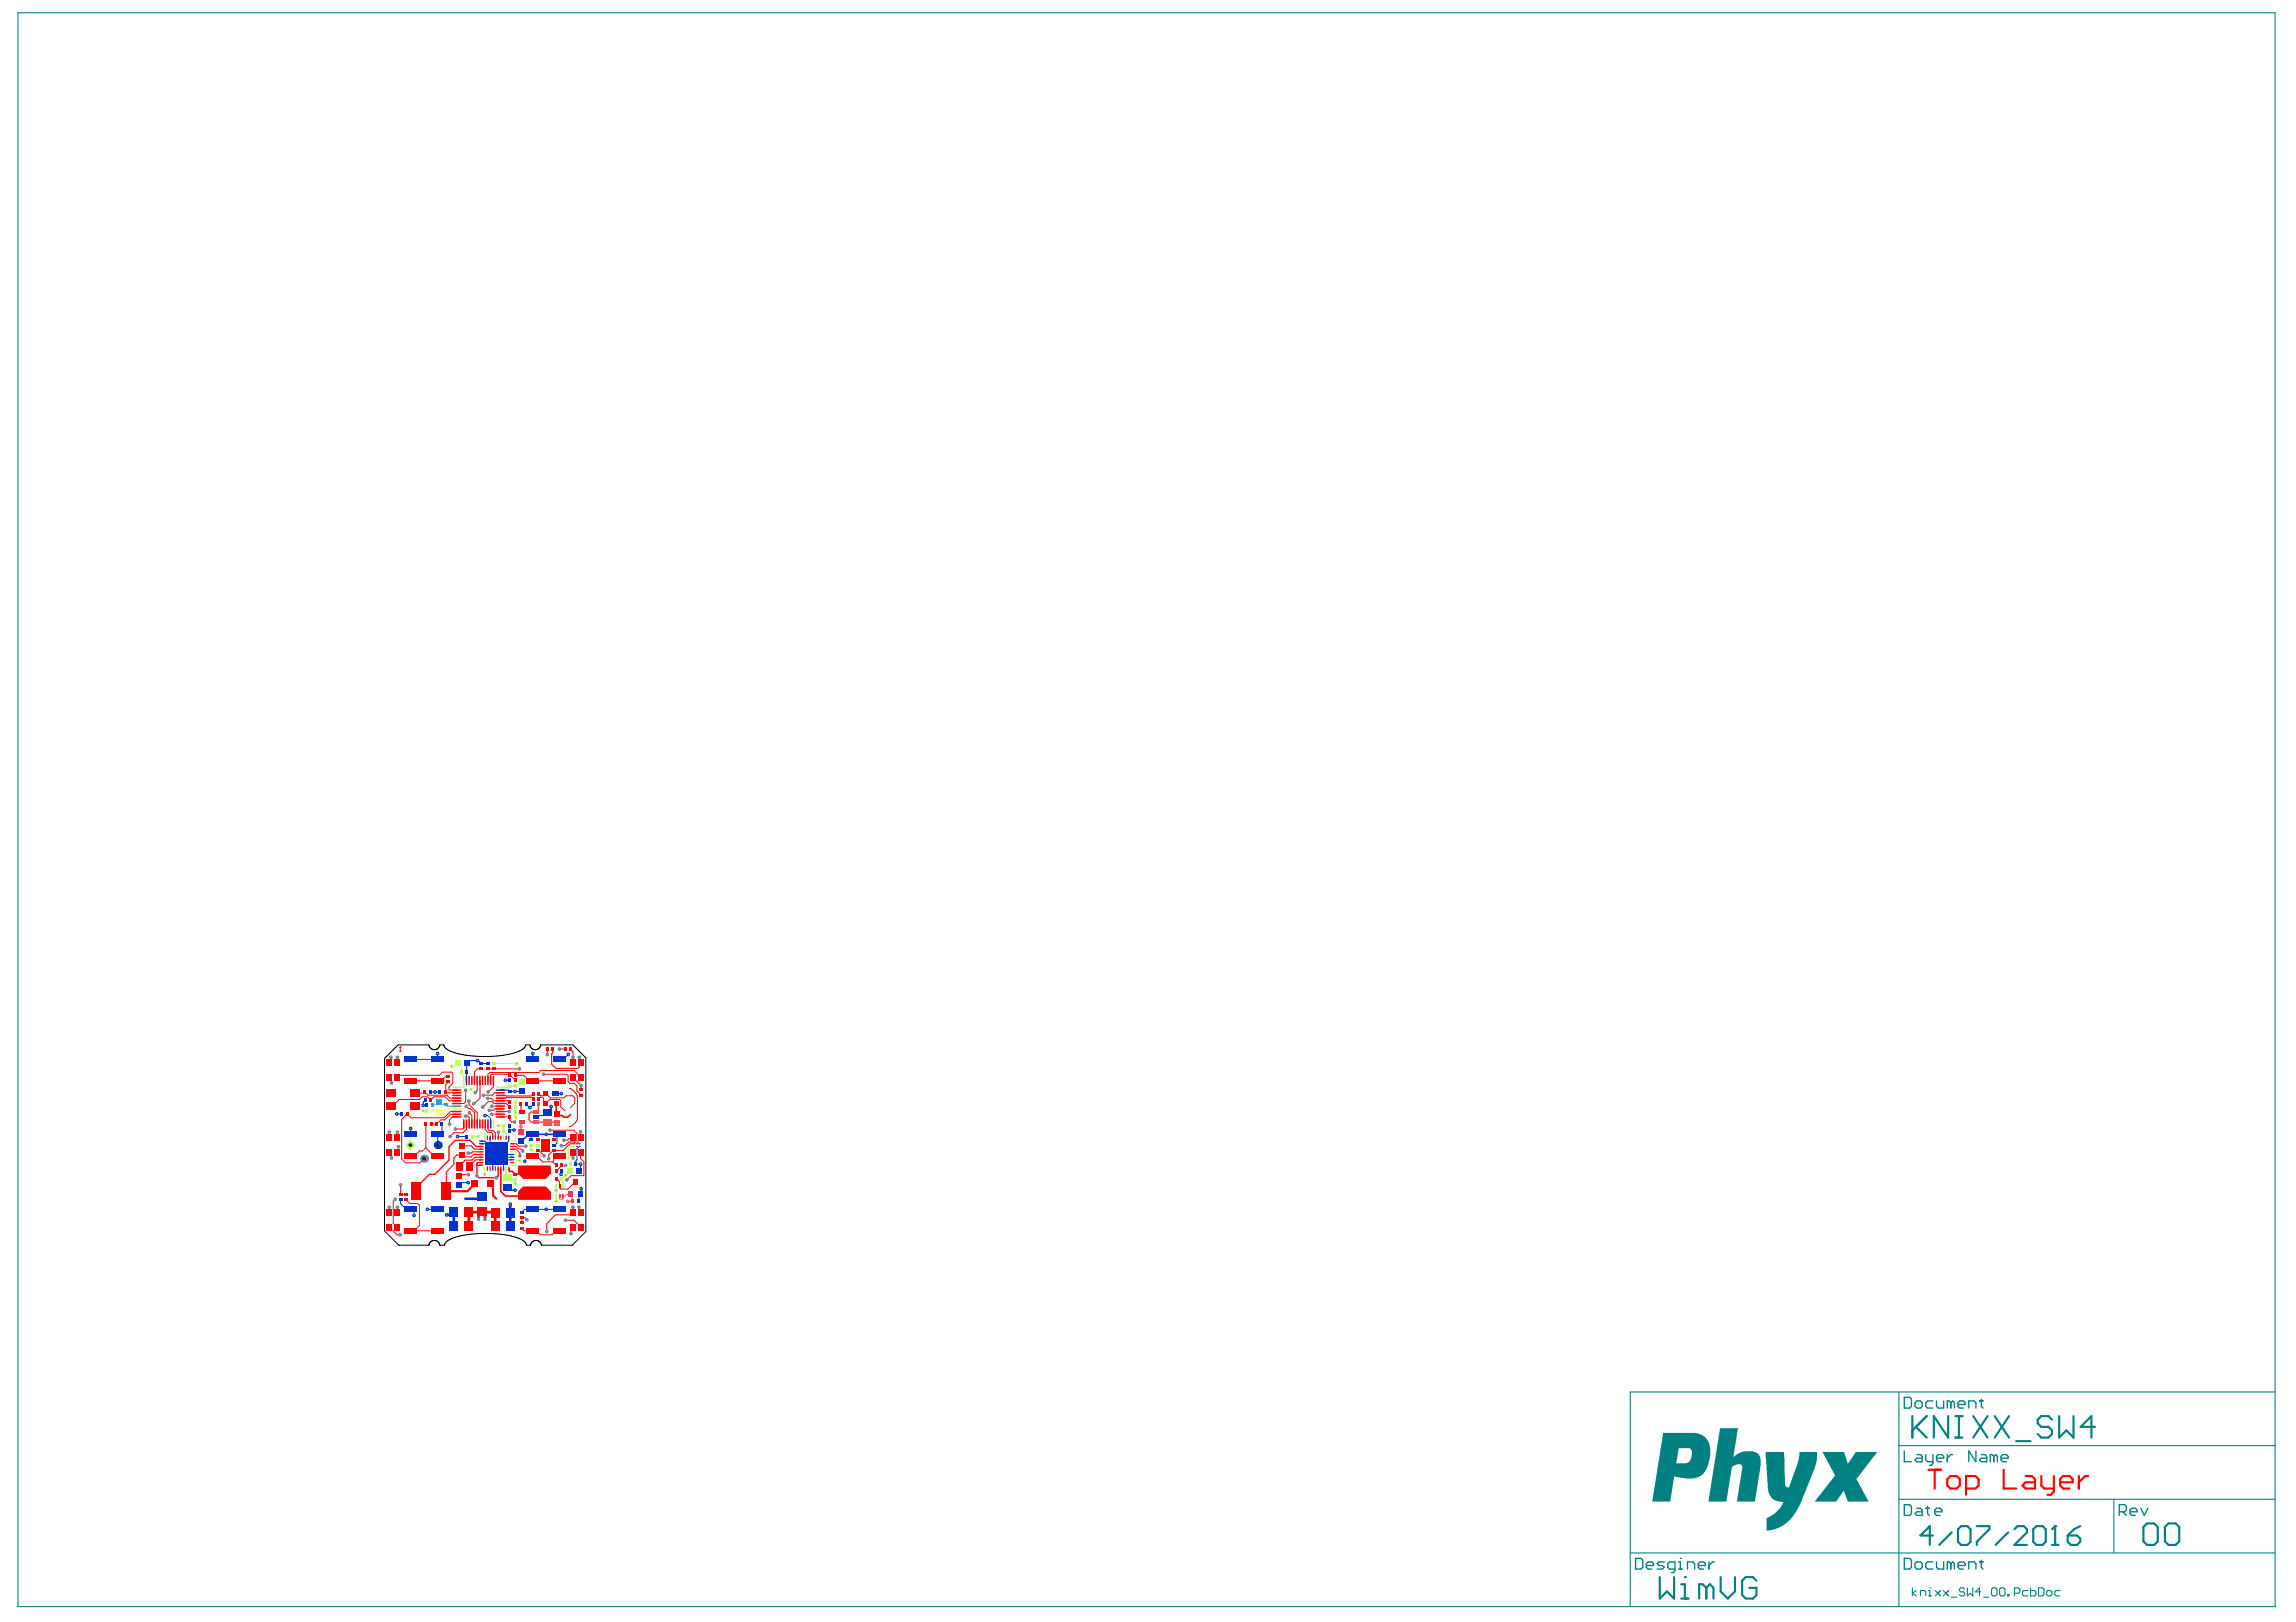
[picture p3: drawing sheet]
<svg xmlns="http://www.w3.org/2000/svg" width="297mm" height="210mm" viewBox="0 0 297 210" stroke-linecap="round" stroke-linejoin="round" font-family="sans-serif">
<g fill="#008080">
<path d="M228.4 187.9h2.4l.1 4.2 .1 .2 .3 .2h.2l1.1-3.1 .2-1v-.5h2.3v1.1l-.4 1.2-1.9 4.6-.7 1.3-1.1 1.1-.9 .6-.8 .2-.8 .1v-1.2a.45 .45 0 0 1 .4-.6l.8-.5 .5-.5 .5-.9-.6-.1-.6-.2-.4-.3-.3-.5-.1-.7z"/>
<path d="M235.8 187.9h2.8l.4 1.5 .2-.1 .9-1.4h2.8l-2.6 3.3a.38 .38 0 0 0 .1 .5l1.3 2.6h-2.6l-.5-1.3h-.1l-.9 1.3h-2.8l2.2-2.8 .1-.3a.34 .34 0 0 0 .1-.5z"/>
<path d="M222.5 184.8h2.4l-.7 3.7 .8-.5 .7-.2 1.3 .1 .4 .2 .3 .4 .1 .3v.9l-.8 4.6h-2.3l.7-4.1a.58 .58 0 0 0-.1-.7h-.7l-.3 .2a.59 .59 0 0 0-.3 .7l-.7 3.9h-2.3z"/>
<path d="M215.1 185.4h4.2l.9 .3 .6 .5 .4 .7 .1 .5-.1 1.3-.2 .9-.3 .7-.3 .4-.5 .4-.9 .2h-.9l-1.5-.2-.5 3.2h-2.4zM217.2 187.4l-.3 2h1.2l.3-.1 .4-.5 .1-.8a.56 .56 0 0 0-.3-.6z"/>
</g>
<g fill="none" stroke="#008080" stroke-width=".14">
<path d="M2.3 1.7h292v206.2h-292zM245.7 180.1v27.8M245.7 194h48.6M245.7 187.1h48.6M273.5 194v7M294.3 180.1h-83.4v27.8M210.9 201h83.4M247.4 205.5v1M247.9 205.8l-.5 .4 .5 .3M248.4 206.5v-.7h.6l.1 .2v.5M249.5 205.8h.2v.7M249.5 206.5h.3"/>
<path d="M249.7 205.5h.1M250.4 205.8l.7 .7M251.1 205.8l-.7 .7M251.4 205.8l.7 .7M252.1 205.8l-.7 .7M252.4 206.7h.7M254.2 205.7l-.2-.2h-.3l-.2 .2v.1l.2 .2h.3l.2 .2v.2l-.2 .1h-.3l-.2-.1M254.5 205.5v1l.4-.3 .3 .3v-1M256.3 206h-.7l.5-.5v1M256.6 206.7h.7M257.7 205.7l.1-.2h.4l.2 .2v.7l-.2 .1h-.4l-.1-.1zM258.7 205.7l.2-.2h.3l.2 .2v.7l-.2 .1h-.3l-.2-.1z"/>
<path d="M259.7 206.4h.2v.1h-.2zM260.6 206.2h.5l.2-.2v-.3l-.2-.2h-.5v1M262.3 205.8h-.5l-.1 .2v.4l.1 .1h.5M262.7 205.5v1h.5l.2-.1v-.4l-.2-.2h-.5M263.7 205.5h.6l.1 .2v.7l-.1 .1h-.6zM264.8 206l.2-.2h.3l.2 .2v.4l-.2 .1h-.3l-.2-.1zM266.5 205.8h-.5l-.2 .2v.4l.2 .1h.5"/>
</g>
<g fill="none" stroke="#008080" stroke-width=".17">
<path d="M246.4 194.7h.7l.2 .3v.9l-.2 .2h-.7zM246.4 180.8h.7l.2 .3v.9l-.2 .2h-.7zM246.4 187.8v1.4h.9M247.8 181.5l.2-.2h.4l.3 .2v.5l-.3 .2h-.4l-.2-.2zM248 195.2h.4l.3 .2v.7h-.7l-.2-.2 .2-.3h.7M248 188.2h.4l.3 .3v.7h-.7l-.2-.3 .2-.2h.7M249.1 195.2h.5M249.1 188.2v.7l.3 .3h.7M249.4 195v.9l.2 .2M250.1 181.3h-.7l-.3 .2v.5l.3 .2h.7M250.1 188.2v1.2l-.3 .2h-.2M250.3 195.6h.9v-.2l-.2-.2h-.5l-.2 .2v.5l.2 .2h.5"/>
<path d="M250.5 188.7h1v-.2l-.3-.3h-.4l-.3 .3v.4l.3 .3h.4M250.5 181.3v.7l.3 .2h.7v-.9M251.9 188.2v1M252.4 181.5l-.2-.2h-.3v.9M252.4 181.5l.2-.2 .2 .2v.7M252.4 181.5v.7M252.6 188.2h-.2l-.5 .5M253.3 181.8h.9v-.3l-.2-.2h-.5l-.2 .2v.5l.2 .2h.5M254.7 182.2v-.9h.7l.2 .2v.7M255.6 187.8v1.4l-.9-1.4v1.4M256.1 181.3h.5M256.3 188.2h.5l.2 .3v.7h-.7l-.2-.3 .2-.2h.7"/>
<path d="M256.3 181.1v.9l.3 .2M257.9 188.5l-.2-.3h-.2v1M257.9 188.5v.7M257.9 188.5l.3-.3 .2 .3v.7M258.9 188.7h.9v-.2l-.2-.3h-.5l-.2 .3v.4l.2 .3h.5M274.2 195.6h.7l.2-.2v-.4l-.2-.3h-.7v1.4M274.6 195.6l.5 .5M275.6 195.6h.9v-.2l-.2-.2h-.5l-.2 .2v.5l.2 .2h.5M277 195.2l.4 .9 .5-.9M211.6 201.7h.7l.2 .2v.9l-.2 .3h-.7zM213 202.6h.9v-.2l-.2-.3h-.5l-.2 .3v.4l.2 .3h.5M215.3 202.1h-.7l-.2 .3 .2 .2h.5l.2 .2-.2 .3h-.7"/>
<path d="M216.7 203.1h-.7l-.2-.3v-.4l.2-.3h.7v1.2l-.2 .2h-.3M217.2 203.1h.4M217.2 202.1h.2v1M217.4 201.7h.1M218.3 203.1v-1h.7l.2 .3v.7M219.7 202.6h.9v-.2l-.2-.3h-.5l-.2 .3v.4l.2 .3h.5M221.1 202.1v1M221.8 202.1h-.2l-.5 .5M246.4 201.7h.7l.2 .2v.9l-.2 .3h-.7zM247.8 202.4l.2-.3h.4l.3 .3v.4l-.3 .3h-.4l-.2-.3zM250.1 202.1h-.7l-.3 .3v.4l.3 .3h.7M250.5 202.1v.7l.3 .3h.7v-1"/>
<path d="M252.4 202.4l-.2-.3h-.3v1M252.4 202.4v.7M252.4 202.4l.2-.3 .2 .3v.7M253.3 202.6h.9v-.2l-.2-.3h-.5l-.2 .3v.4l.2 .3h.5M254.7 203.1v-1h.7l.2 .3v.7M256.1 202.1h.5M256.3 201.9v.9l.3 .3"/>
</g>
<g fill="none" stroke="#008080" stroke-width=".28">
<path d="M247.4 183.3v2.7M247.9 184.6l1.4 1.4M249.3 183.3l-1.9 1.8M250.1 198.7h-1.7l1.3-1.2v2.4M252 183.3v2.7l-1.8-2.7v2.7M252.5 198.3l-1.6 1.6M253 183.3h.9M253 186h.9M253.3 197.9l.4-.4h.8l.4 .4v1.6l-.4 .4h-.8l-.4-.4zM253.4 183.3v2.7M255.3 183.3l1.8 2.7M255.7 197.5h1.7v.4l-1.7 1.6v.4"/>
<path d="M257.1 183.3l-1.8 2.7M258.1 183.3l1.8 2.7M259.8 198.3l-1.6 1.6M259.9 183.3l-1.8 2.7M260.6 197.9l.4-.4h.8l.4 .4v.4l-1.6 1.6h1.6M260.8 186.5h1.9M263 197.9l.4-.4h.9l.4 .4v1.6l-.4 .4h-.9l-.4-.4zM265.5 183.7l-.5-.4h-.9l-.5 .4v.5l.5 .4h.9l.5 .5v.5l-.5 .4h-.9l-.5-.4M265.5 199.9h.8M265.9 197.5h.1M265.9 197.5v2.4M265.9 197.5l-.4 .4"/>
<path d="M266.4 183.3v2.7l.9-.9 1 .9v-2.7M267.5 198.7h1.2l.4 .4v.4l-.4 .4h-.8l-.4-.4zM269.1 197.5l-.8 .4-.8 .8M271 184.6h-1.8l1.4-1.3v2.7M277.3 197.6l.5-.4h.9l.5 .4v1.9l-.5 .4h-.9l-.5-.4zM280.1 197.6l.4-.4h1l.4 .4v1.9l-.4 .4h-1l-.4-.4zM214.7 204.1v2.8l1-1 .9 1v-2.8M217.5 206.9h.9M217.5 205h.5v1.9M218 204.1h.1M220.8 205.5l-.5-.5h-.5v1.9M220.8 205.5v1.4"/>
<path d="M220.8 205.5l.4-.5 .5 .5v1.4M222.6 204.1v1.8l.9 1 1-1v-1.8M227.2 204.6l-.4-.5h-1l-.4 .5v1.8l.4 .5h1l.4-.5v-.9h-.9"/>
</g>
<g fill="#f00">
<path d="M67.1 154.2l.6-.7h2.9l.6 .7v1.1h-4.1z"/>
<path d="M67.1 150.8h4.1v1.1l-.6 .7h-2.9l-.6-.7z"/>
</g>
<g fill="none" stroke="#f00" stroke-width=".13">
<path d="M50.6 136.8v.7M50.7 139.4v.7M51.4 139.4l.3-.2h5.1l.5-.5h1.1l.2 .2v1.3l-.5 .5v.3l.1 .1h.9M51.4 136.8v.7M51.7 136h.2M51.8 135.5h.1M51.8 135.5v.5M51.8 135.5l-.1 .1M58 139.3h-.3l-.6 .6h-4M58 140l-.3 .3-.1 1 .1 .1h1.4M61.7 139.8v1.3l-.2 .3M62.1 139.8v2.3l-.8 .7"/>
<path d="M62.3 138.3h-.5l-.4 .4v1.1M63.1 138.3h4.1M63.8 139.8v.9l-.6 .6M65.9 139.2h.1M66.6 139.2h1.2l.7 .7h3.9M66.6 139.8l-.8-.8h-2.2l-.1 .1v.7M70.3 139h3l.2 .2v.8l.2 .2h.6l.3 .3v.7l.6 .5M73.8 135.8l.3 .3v1.4M74.1 139.4l1.1 1.1M75 136.8v.7M75.2 139.4l-.9-.9h-4.3l-.3 .3h-6.3l-.3 .3v.7M50.4 146.5v.8"/>
<path d="M50.4 156.2v.8M50.4 158.8l.9 1h.5M50.7 149.1v.7M51.1 155.2l-.2 .3v2.8l.5 .5M51.4 146.5v.8M51.4 156.2v.8M51.6 148.4v.6l-.2 .1M51.8 153.3v1.3h.7M52.5 155.3l.5 .4h1l.3 .3v2.6l-.7 .7M52.7 144.2h.1M52.7 144.2l-.7 .7v5.1l.5 .5h1.8l.6-.5M53.1 159.3h3.5"/>
<path d="M53.7 141.5h1.1l.2-.2 .4 .4h2.4l.4 .4h.9M55.1 148.5l-.4 .5h-.4l-.7 .6h-.5M55.1 148.5l1 1.1h.5M55.1 145.5v3M59.1 142.5h-1l-.5-.6h-1.5l-.4 .5-.4-.5h-.7l-.3 .4h-2.7l-.8 .8h-.2M59.1 144.2h-.8l-.8 .7h-.5l-.5 .6h-.7M59.1 144.5h-.6l-.3 .4v.6M59.1 143.8h-.8l-.8 .8h-4.4l-.4-.4M60 145.4v.6l-.1 .1h-1M60.2 144.4h.3l.2 .2v.8M60.2 141.1v1.5l-.2 .2h-.9M60.3 143.2l.3 .3h.3l.5 .5v1.4"/>
<path d="M60.3 145.4v.7l-.4 .5h-1.2l-.5 .5M60.7 142.5v.4l1 1.1v1.4M60.7 144l.3 .3v1.1M62.5 143.3h.1M62.5 143.3l.7-.7h.5l.2 .2h1.6l.4 .5M62.8 145.4v.8l.3 .3h.5l.2 .2v.5M63.1 142.1h.5l.3 .4h1.9l.1 .1M63.1 145.4v.7l.2 .2h.5l.3 .3v.6M63.3 143.7h.1M63.6 143.2h1.1M63.6 144.2h1.1M64.5 146.5l-.1 .7"/>
<path d="M64.7 143.5h-.7l-.2 .2h-.6h.1M64.7 144.5h1.2v.4l.3 .3h.4M64.7 143.8h1.2M64.7 142.1l4.1-.1 .2 .2M64.7 141.4h-.7l-.3 .3h-1.2M65.9 143.3h.1M66.3 148.7h.4l.6 .5v.4M66.3 148.4h.4l.4 .3h.2l.3 .3M66.3 148h.5l.3 .3h.9M67.4 142.9v.9l.1 .1M67.5 159l.3 .3h1.6l.5 .5h1.5l.5-.5h.5M68.2 157.8l-.3-.2h-.4v.7"/>
<path d="M68.9 149.6h.5l.8 .7h1.3M69 141.5h.1M69 141.5l-.3 .3h-4M69.6 148.9l.8 .7M69.7 142.2l.2-.2h.3l.1 .1v.4l.3 .3 .5-.5h1.3l.1 .1v.8l.6 .6M69.7 141.5l.3 .3h.4l.2-.3 .6 .6h1.8l.2-.3h.9l.3 .3v.7l-.6 .5M71.2 146.3h3l.4 .4v1l.3 .3M71.5 150.3l.5 .5M72 152.5l.4 .4v.8l.1 .2h1l.9-1M72.4 149.6l-.3 .3h-.5v.3l-.1 .1M72.7 150.8h.1M72.7 150.8h.5"/>
<path d="M72.7 150.8l-.7 .7M73.2 157.9h.1M73.2 157.9h1l1 .9M74.1 158.8l-.2-.2v1M74.1 156.2v.8M74.1 149.1h.1M74.1 147.2l-.1 .2h-.4l-.2 .2h-.4M74.1 149.1v.8M74.3 148h-.6l-.8 .9h-1.3l-.6 .6v.5M74.6 148l-.2-.2h-.8l-.5 .5h-.5M74.9 156.2v.8M74.9 148h.1"/>
<path d="M75.2 149.1l-.1 .8 .4 .4v1.8h-1.6l-.6 .6"/>
</g>
<g fill="none" stroke="#03c" stroke-width=".13">
<path d="M53.8 137.1h.1M56.6 136.3v.8h-3.5M68.9 136.3v.8M73.5 136.5l-.6 .6h-.5M51.3 144.2h.7M51.8 155.3v.5l.8 .7h.9M53.1 146v.8M53.5 156.5h.1M53.6 156.5v.8M55 142.4l-.3 .2v.4h.5M55.3 156.5h1.3M55.7 141.3h1.2"/>
<path d="M57.2 145.5v1.3h-.6v1.4M59.2 147.1h1.2M60.6 153h-.9l-.4 .4M62.7 144.4h.4l.4 .4v.6M65.9 145.7v.5h.6M68.1 142.9l.4 .4 .5-.4M68.9 146.8l-.2 .2v.5M72.4 156.5h-4.5l-.4 .4M72.4 146.8l-.3 .3v.8l-.3 .3h-.2M72.7 151.5l-.1 .1v.4M74.9 148.4h.1M74.9 148.4l-.3 .3v1.4l-.1 .1v.4l.6 .1v.7l-.2 .1"/>
<path d="M75.2 154.5l-.3 .3v.6l-.1 .1"/>
</g>
<path d="M59.1 143.5h-1.3l-.1 .2h-.7l-.2 .1-.1-.1h-.8" fill="none" stroke="#ff6" stroke-width=".14"/>
<path d="M57.8 157.2h.6l.3-.3v1.7M62.3 154.9l-.3 .2h-1.8M66 155.8v2.8" fill="none" stroke="#03c" stroke-width=".35"/>
<path d="M57.6 142.9h-.5l-.3-.2-.2 .2h-.5l-.2 .1M57.7 143l.1 .2h1.3" fill="none" stroke="#39f" stroke-width=".14"/>
<path d="M58.4 138h.5l.4-.4 .4 .4v.7l.3 .4v1.5l-.1 .1h-.8M63.9 137.6h2.9M67.5 140l-.3 .3h-.3l-.3 .2h-.7l-.1 .2h-1.1" fill="none" stroke="#cf6" stroke-width=".14"/>
<g fill="none" stroke="#f00" stroke-width=".14">
<path d="M70.8 135.8v.7M71.5 135.8v.4l-.1 .2v1.3l.5 .6h2.9l.2-.2v-.3l.2-.3M72.4 135.8h.7M59.4 152.1l-.1 .1M59.4 152h1.2M59.8 148.3h1.2l.4 .4h.9M62.3 149.8h-.8l-.4 .3h-.9l-.8 .8h-.1M62.3 150.1h-.8l-.8 .8h-.1M62.3 149.4h-1.1l-.3 .3h-.8l-.3-.2h-.7l-.4 .4v.8l-1 1v2.5M62.3 149.1h-1.2l-.2 .1h-.3M73.6 140.8a1.39 1.39 0 0 1 1.1 1.2v2.6a1.47 1.47 0 0 1-1.1 1.2M74.1 157l-.2 .2h-2l-1.2 1.1v1.1"/>
<path d="M75.1 146.5l.1 .8M75.2 140.5v.5"/>
</g>
<path d="M61.7 150.8h.6M62.3 150.4h-.5l-.1 .1v1.6l.3 .3h2.2l.2-.2v-1M62.3 148.4h-.7l-.8-.8h-1.9l-.8 .8v1.7l-1.9 1.9h-.7l-1.7 1.7v.5" fill="none" stroke="#f00" stroke-width=".17"/>
<path d="M60.7 158.6v-1.7h3.3h.1v1.7M62.3 156.8l-.4 .4v.6M62.4 156.9l.3 .3v.6" fill="none" stroke="#f00" stroke-width=".35"/>
<g fill="none" stroke="#03c" stroke-width=".14">
<path d="M60.3 138.7v1.1M60.4 137.6v1.1M60.4 137.6l.4-.4h1.1l.4 .4h.8M62.3 147.7h.1M62.3 147.7h.4l2.4 2.4v1.1M62.3 148h.8M63.4 147.2v1.2M64.1 149.4l.8 .7h1.4M64.4 149.4h1.9M64.7 141.1h1.1l.1 .1h1.5M64.8 149.8h1.5M65.8 147.2v.5l-2 2.1v1.4"/>
<path d="M66.6 141.2h.1M67.5 141v.2M70.8 144l-.4 .4h-.6l-.2 .2h-.2M71.8 141.5h.8"/>
</g>
<path d="M54.7 143.7h.5M61.1 147.1h.7l.5-.4h.3l.1 .1v.4M62.7 151.2v.8M63.8 145.4v.3h1.4l-.1 1.5M65.2 146.4l.3 .3h.9l.3 .4v.5l-.4 .1M66.3 149.1h.4l.1 .1v1.5l-.1 .1h-.4M66.6 142.6v2M66.8 150.2h.5M69.6 148.2h-.9v.6M73.8 150.7v.8M74.3 148.4h-.5l-.3 .3v1.3l.3 .3v.3" fill="none" stroke="#cf6" stroke-width=".13"/>
<g fill="none" stroke="#f00" stroke-width=".28">
<path d="M61.4 153.2l-.9 1h-2.8M63.5 153.2l.3 .3v1.2l.4 .4M249.5 190.2h1.6M250.3 190.2v2.4M251.9 191.4l.4-.4h.8l.4 .4v.8l-.4 .4h-.8l-.4-.4zM254.4 192.6h1.2l.4-.4v-.8l-.4-.4h-1.2v2.4M259.2 190.2v2.4h1.6M262.1 191h.8l.4 .4v1.2h-1.2l-.4-.4 .4-.4h1.2M264.1 191v1.2l.4 .4h1.2M265.7 191v2l-.4 .4h-.4M266.5 191.8h1.6v-.4l-.4-.4h-.8l-.4 .4v.8l.4 .4h.8M269 191v1.6"/>
<path d="M270.2 191h-.4l-.8 .8"/>
</g>
<path d="M65.5 151.2v1l.4 .4h.7v.6M71.9 153.4v.6" fill="none" stroke="#6f6" stroke-width=".21"/>
<path d="M64.8 151.2v3l.6 .6h3.6l.1-.1M65.8 151.2v.3l.1 .1h.4l.3 .3h2l.5-.5M72 142.8v1.2l.3 .4h.5l.2 .2h.5l.3-.4" fill="none" stroke="#f00" stroke-width=".21"/>
<path d="M69.7 142.9l-.1 .9-.1 .1h-.8l-.3 .3v.7l.4 .3h3.2l.1 .1" fill="none" stroke="#ff5050" stroke-width=".21"/>
<path d="M65.4 139.8h.5M65.7 153.7l.3 .3h.6M71.3 143.2v.3l-.5 .5M72.4 146.8h-4l-.9 .9h-.1M75.1 154.5v.1M75.2 153.8v.7" fill="none" stroke="#03c" stroke-width=".21"/>
<path d="M71.9 154.8v.7M73.2 152.1l-.5 .4 .1 .3v.6M73.2 152.1h.1M73.8 151.5l-.6 .6" fill="none" stroke="#cf6" stroke-width=".21"/>
<path d="M72.4 154.8v.3l.4 .1v-.1v-.3h.4l.1-.2h.5l.2 .2v.6l.1 .1M74.1 155.5h.1" fill="none" stroke="#f39" stroke-width=".14"/>
<path d="M67.5 145.2l-.1 .1v1.2M73.5 155.5h.6" fill="none" stroke="#f39" stroke-width=".21"/>
<path d="M57.6 142.9l.1 .1" fill="none" stroke="#39f" stroke-width=".13"/>
<circle cx="71.3" cy="143.2" r=".24" fill="#03c"/>
<circle cx="71.3" cy="143.2" r=".1" fill="#a6968d"/>
<circle cx="63.4" cy="148.5" r=".24" fill="#03c"/>
<circle cx="63.4" cy="148.5" r=".1" fill="#a6968d"/>
<circle cx="70.7" cy="159.4" r=".24" fill="#808080"/>
<circle cx="70.7" cy="159.4" r=".1" fill="#a6968d"/>
<circle cx="73.2" cy="157.9" r=".24" fill="#808080"/>
<circle cx="73.2" cy="157.9" r=".1" fill="#a6968d"/>
<circle cx="73.9" cy="159.6" r=".24" fill="#808080"/>
<circle cx="73.9" cy="159.6" r=".1" fill="#a6968d"/>
<circle cx="71.2" cy="146.3" r=".24" fill="#808080"/>
<circle cx="71.2" cy="146.3" r=".1" fill="#a6968d"/>
<circle cx="73" cy="147.6" r=".24" fill="#808080"/>
<circle cx="73" cy="147.6" r=".1" fill="#a6968d"/>
<circle cx="70.3" cy="139" r=".24" fill="#808080"/>
<circle cx="70.3" cy="139" r=".1" fill="#a6968d"/>
<circle cx="62.7" cy="144.4" r=".24" fill="#03c"/>
<circle cx="62.7" cy="144.4" r=".1" fill="#a6968d"/>
<circle cx="63.6" cy="144.2" r=".24" fill="#808080"/>
<circle cx="63.6" cy="144.2" r=".1" fill="#a6968d"/>
<circle cx="62.5" cy="143.3" r=".24" fill="#808080"/>
<circle cx="62.5" cy="143.3" r=".1" fill="#a6968d"/>
<circle cx="58.4" cy="138" r=".24" fill="#cf6"/>
<circle cx="58.4" cy="138" r=".1" fill="#a6968d"/>
<circle cx="65.4" cy="139.8" r=".24" fill="#03c"/>
<circle cx="65.4" cy="139.8" r=".1" fill="#a6968d"/>
<circle cx="63.1" cy="142.1" r=".24" fill="#808080"/>
<circle cx="63.1" cy="142.1" r=".1" fill="#a6968d"/>
<circle cx="63.3" cy="143.7" r=".24" fill="#808080"/>
<circle cx="63.3" cy="143.7" r=".1" fill="#a6968d"/>
<circle cx="60.3" cy="143.2" r=".24" fill="#808080"/>
<circle cx="60.3" cy="143.2" r=".1" fill="#a6968d"/>
<circle cx="60.7" cy="142.5" r=".24" fill="#808080"/>
<circle cx="60.7" cy="142.5" r=".1" fill="#a6968d"/>
<circle cx="61.5" cy="141.4" r=".24" fill="#808080"/>
<circle cx="61.5" cy="141.4" r=".1" fill="#a6968d"/>
<circle cx="60.9" cy="141" r=".24" fill="#cf6"/>
<circle cx="60.9" cy="141" r=".1" fill="#a6968d"/>
<circle cx="60.2" cy="141.1" r=".24" fill="#808080"/>
<circle cx="60.2" cy="141.1" r=".1" fill="#a6968d"/>
<circle cx="66.6" cy="154" r=".24" fill="#03c"/>
<circle cx="66.6" cy="154" r=".1" fill="#a6968d"/>
<circle cx="66.6" cy="153.2" r=".24" fill="#6f6"/>
<circle cx="66.6" cy="153.2" r=".1" fill="#a6968d"/>
<circle cx="71.9" cy="154" r=".24" fill="#6f6"/>
<circle cx="71.9" cy="154" r=".1" fill="#a6968d"/>
<circle cx="66" cy="155.8" r=".24" fill="#03c"/>
<circle cx="66" cy="155.8" r=".1" fill="#a6968d"/>
<circle cx="57.8" cy="157.2" r=".24" fill="#03c"/>
<circle cx="57.8" cy="157.2" r=".1" fill="#a6968d"/>
<circle cx="62.7" cy="157.8" r=".24" fill="#808080"/>
<circle cx="62.7" cy="157.8" r=".1" fill="#a6968d"/>
<circle cx="61.9" cy="157.8" r=".24" fill="#808080"/>
<circle cx="61.9" cy="157.8" r=".1" fill="#a6968d"/>
<circle cx="64.2" cy="152.4" r=".24" fill="#808080"/>
<circle cx="64.2" cy="152.4" r=".1" fill="#a6968d"/>
<circle cx="61.7" cy="152.1" r=".24" fill="#808080"/>
<circle cx="61.7" cy="152.1" r=".1" fill="#a6968d"/>
<circle cx="68.2" cy="157.8" r=".24" fill="#808080"/>
<circle cx="68.2" cy="157.8" r=".1" fill="#a6968d"/>
<circle cx="51.1" cy="155.2" r=".24" fill="#808080"/>
<circle cx="51.1" cy="155.2" r=".1" fill="#a6968d"/>
<circle cx="58.2" cy="145.5" r=".24" fill="#808080"/>
<circle cx="58.2" cy="145.5" r=".1" fill="#a6968d"/>
<circle cx="58.2" cy="147.1" r=".24" fill="#808080"/>
<circle cx="58.2" cy="147.1" r=".1" fill="#a6968d"/>
<circle cx="58.9" cy="146.1" r=".24" fill="#808080"/>
<circle cx="58.9" cy="146.1" r=".1" fill="#a6968d"/>
<circle cx="51.8" cy="153.3" r=".24" fill="#808080"/>
<circle cx="51.8" cy="153.3" r=".1" fill="#a6968d"/>
<circle cx="51.6" cy="148.4" r=".24" fill="#808080"/>
<circle cx="51.6" cy="148.4" r=".1" fill="#a6968d"/>
<circle cx="59.2" cy="147.1" r=".24" fill="#03c"/>
<circle cx="59.2" cy="147.1" r=".1" fill="#a6968d"/>
<circle cx="60.6" cy="153" r=".24" fill="#03c"/>
<circle cx="60.6" cy="153" r=".1" fill="#a6968d"/>
<circle cx="73.3" cy="152.7" r=".24" fill="#808080"/>
<circle cx="73.3" cy="152.7" r=".1" fill="#a6968d"/>
<circle cx="60.6" cy="152" r=".24" fill="#808080"/>
<circle cx="60.6" cy="152" r=".1" fill="#a6968d"/>
<circle cx="60.6" cy="149.2" r=".24" fill="#808080"/>
<circle cx="60.6" cy="149.2" r=".1" fill="#a6968d"/>
<circle cx="60.2" cy="144.4" r=".24" fill="#808080"/>
<circle cx="60.2" cy="144.4" r=".1" fill="#a6968d"/>
<circle cx="60.7" cy="144" r=".24" fill="#808080"/>
<circle cx="60.7" cy="144" r=".1" fill="#a6968d"/>
<circle cx="61.3" cy="142.8" r=".24" fill="#808080"/>
<circle cx="61.3" cy="142.8" r=".1" fill="#a6968d"/>
<circle cx="67.9" cy="150.3" r=".24" fill="#03c"/>
<circle cx="67.9" cy="150.3" r=".1" fill="#a6968d"/>
<circle cx="61.8" cy="147.1" r=".24" fill="#cf6"/>
<circle cx="61.8" cy="147.1" r=".1" fill="#a6968d"/>
<circle cx="66.5" cy="146.2" r=".24" fill="#03c"/>
<circle cx="66.5" cy="146.2" r=".1" fill="#a6968d"/>
<circle cx="64.5" cy="145.7" r=".24" fill="#cf6"/>
<circle cx="64.5" cy="145.7" r=".1" fill="#a6968d"/>
<circle cx="66.6" cy="145.2" r=".24" fill="#808080"/>
<circle cx="66.6" cy="145.2" r=".1" fill="#a6968d"/>
<circle cx="67.4" cy="145.8" r=".24" fill="#f39"/>
<circle cx="67.4" cy="145.8" r=".1" fill="#a6968d"/>
<circle cx="71.9" cy="155.5" r=".24" fill="#cf6"/>
<circle cx="71.9" cy="155.5" r=".1" fill="#a6968d"/>
<circle cx="70.7" cy="156.5" r=".24" fill="#03c"/>
<circle cx="70.7" cy="156.5" r=".1" fill="#a6968d"/>
<circle cx="55.3" cy="156.5" r=".24" fill="#03c"/>
<circle cx="55.3" cy="156.5" r=".1" fill="#a6968d"/>
<circle cx="53.6" cy="157.3" r=".24" fill="#03c"/>
<circle cx="53.6" cy="157.3" r=".1" fill="#a6968d"/>
<circle cx="62.7" cy="152" r=".24" fill="#cf6"/>
<circle cx="62.7" cy="152" r=".1" fill="#a6968d"/>
<circle cx="67.6" cy="149" r=".24" fill="#808080"/>
<circle cx="67.6" cy="149" r=".1" fill="#a6968d"/>
<circle cx="67.3" cy="149.6" r=".24" fill="#808080"/>
<circle cx="67.3" cy="149.6" r=".1" fill="#a6968d"/>
<circle cx="67.3" cy="150.2" r=".24" fill="#cf6"/>
<circle cx="67.3" cy="150.2" r=".1" fill="#a6968d"/>
<circle cx="68" cy="148.3" r=".24" fill="#808080"/>
<circle cx="68" cy="148.3" r=".1" fill="#a6968d"/>
<circle cx="65.1" cy="148.5" r=".24" fill="#03c"/>
<circle cx="65.1" cy="148.5" r=".1" fill="#a6968d"/>
<circle cx="63.2" cy="141.3" r=".24" fill="#808080"/>
<circle cx="63.2" cy="141.3" r=".1" fill="#a6968d"/>
<circle cx="62.5" cy="141.7" r=".24" fill="#808080"/>
<circle cx="62.5" cy="141.7" r=".1" fill="#a6968d"/>
<circle cx="67.2" cy="138.3" r=".24" fill="#808080"/>
<circle cx="67.2" cy="138.3" r=".1" fill="#a6968d"/>
<circle cx="66.8" cy="137.6" r=".24" fill="#cf6"/>
<circle cx="66.8" cy="137.6" r=".1" fill="#a6968d"/>
<circle cx="68.5" cy="143.3" r=".24" fill="#03c"/>
<circle cx="68.5" cy="143.3" r=".1" fill="#a6968d"/>
<circle cx="72.6" cy="141.5" r=".24" fill="#03c"/>
<circle cx="72.6" cy="141.5" r=".1" fill="#a6968d"/>
<circle cx="72.6" cy="148.3" r=".24" fill="#808080"/>
<circle cx="72.6" cy="148.3" r=".1" fill="#a6968d"/>
<circle cx="70.4" cy="149.6" r=".24" fill="#808080"/>
<circle cx="70.4" cy="149.6" r=".1" fill="#a6968d"/>
<circle cx="66.6" cy="143.9" r=".24" fill="#cf6"/>
<circle cx="66.6" cy="143.9" r=".1" fill="#a6968d"/>
<circle cx="66.6" cy="140.5" r=".24" fill="#cf6"/>
<circle cx="66.6" cy="140.5" r=".1" fill="#a6968d"/>
<circle cx="66.6" cy="141.2" r=".24" fill="#03c"/>
<circle cx="66.6" cy="141.2" r=".1" fill="#a6968d"/>
<circle cx="61.8" cy="137.3" r=".24" fill="#03c"/>
<circle cx="61.8" cy="137.3" r=".1" fill="#a6968d"/>
<circle cx="70.8" cy="136.5" r=".24" fill="#808080"/>
<circle cx="70.8" cy="136.5" r=".1" fill="#a6968d"/>
<circle cx="73.5" cy="136.5" r=".24" fill="#03c"/>
<circle cx="73.5" cy="136.5" r=".1" fill="#a6968d"/>
<circle cx="72.4" cy="135.8" r=".24" fill="#808080"/>
<circle cx="72.4" cy="135.8" r=".1" fill="#a6968d"/>
<circle cx="75.2" cy="140.5" r=".24" fill="#808080"/>
<circle cx="75.2" cy="140.5" r=".1" fill="#a6968d"/>
<circle cx="51.8" cy="159.8" r=".24" fill="#808080"/>
<circle cx="51.8" cy="159.8" r=".1" fill="#a6968d"/>
<circle cx="50.4" cy="146.5" r=".24" fill="#808080"/>
<circle cx="50.4" cy="146.5" r=".1" fill="#a6968d"/>
<circle cx="51.4" cy="146.5" r=".24" fill="#808080"/>
<circle cx="51.4" cy="146.5" r=".1" fill="#a6968d"/>
<circle cx="50.7" cy="149.9" r=".24" fill="#808080"/>
<circle cx="50.7" cy="149.9" r=".1" fill="#a6968d"/>
<circle cx="74.1" cy="156.2" r=".24" fill="#808080"/>
<circle cx="74.1" cy="156.2" r=".1" fill="#a6968d"/>
<circle cx="74.9" cy="156.2" r=".24" fill="#808080"/>
<circle cx="74.9" cy="156.2" r=".1" fill="#a6968d"/>
<circle cx="50.4" cy="156.2" r=".24" fill="#808080"/>
<circle cx="50.4" cy="156.2" r=".1" fill="#a6968d"/>
<circle cx="51.4" cy="156.2" r=".24" fill="#808080"/>
<circle cx="51.4" cy="156.2" r=".1" fill="#a6968d"/>
<circle cx="50.6" cy="136.8" r=".24" fill="#808080"/>
<circle cx="50.6" cy="136.8" r=".1" fill="#a6968d"/>
<circle cx="51.4" cy="136.8" r=".24" fill="#808080"/>
<circle cx="51.4" cy="136.8" r=".1" fill="#a6968d"/>
<circle cx="50.7" cy="140.1" r=".24" fill="#808080"/>
<circle cx="50.7" cy="140.1" r=".1" fill="#a6968d"/>
<circle cx="75" cy="136.8" r=".24" fill="#808080"/>
<circle cx="75" cy="136.8" r=".1" fill="#a6968d"/>
<circle cx="74.1" cy="136.8" r=".24" fill="#808080"/>
<circle cx="74.1" cy="136.8" r=".1" fill="#a6968d"/>
<circle cx="75.1" cy="146.5" r=".24" fill="#808080"/>
<circle cx="75.1" cy="146.5" r=".1" fill="#a6968d"/>
<circle cx="74.1" cy="149.9" r=".24" fill="#808080"/>
<circle cx="74.1" cy="149.9" r=".1" fill="#a6968d"/>
<circle cx="75.1" cy="150.7" r=".24" fill="#03c"/>
<circle cx="75.1" cy="150.7" r=".1" fill="#a6968d"/>
<circle cx="63.1" cy="150.4" r=".24" fill="#03c"/>
<circle cx="63.1" cy="150.4" r=".1" fill="#a6968d"/>
<circle cx="64.5" cy="146.5" r=".24" fill="#808080"/>
<circle cx="64.5" cy="146.5" r=".1" fill="#a6968d"/>
<circle cx="68.9" cy="136.3" r=".24" fill="#03c"/>
<circle cx="68.9" cy="136.3" r=".1" fill="#a6968d"/>
<circle cx="56.6" cy="136.3" r=".24" fill="#03c"/>
<circle cx="56.6" cy="136.3" r=".1" fill="#a6968d"/>
<circle cx="54.7" cy="143" r=".24" fill="#03c"/>
<circle cx="54.7" cy="143" r=".1" fill="#a6968d"/>
<circle cx="54.7" cy="143.7" r=".24" fill="#cf6"/>
<circle cx="54.7" cy="143.7" r=".1" fill="#a6968d"/>
<circle cx="51.3" cy="144.2" r=".24" fill="#03c"/>
<circle cx="51.3" cy="144.2" r=".1" fill="#a6968d"/>
<circle cx="56.3" cy="141.3" r=".24" fill="#03c"/>
<circle cx="56.3" cy="141.3" r=".1" fill="#a6968d"/>
<circle cx="53.1" cy="146" r=".24" fill="#03c"/>
<circle cx="53.1" cy="146" r=".1" fill="#a6968d"/>
<circle cx="70.7" cy="146.8" r=".24" fill="#03c"/>
<circle cx="70.7" cy="146.8" r=".1" fill="#a6968d"/>
<circle cx="68.7" cy="148.8" r=".24" fill="#cf6"/>
<circle cx="68.7" cy="148.8" r=".1" fill="#a6968d"/>
<circle cx="65.9" cy="143.8" r=".24" fill="#808080"/>
<circle cx="65.9" cy="143.8" r=".1" fill="#a6968d"/>
<circle cx="63.6" cy="143.2" r=".24" fill="#808080"/>
<circle cx="63.6" cy="143.2" r=".1" fill="#a6968d"/>
<circle cx="75.2" cy="153.8" r=".24" fill="#03c"/>
<circle cx="75.2" cy="153.8" r=".1" fill="#a6968d"/>
<circle cx="73.2" cy="152.1" r=".24" fill="#cf6"/>
<circle cx="73.2" cy="152.1" r=".1" fill="#a6968d"/>
<circle cx="72.6" cy="152" r=".24" fill="#03c"/>
<circle cx="72.6" cy="152" r=".1" fill="#a6968d"/>
<circle cx="73.2" cy="150.8" r=".24" fill="#808080"/>
<circle cx="73.2" cy="150.8" r=".1" fill="#a6968d"/>
<circle cx="71" cy="150" r=".24" fill="#808080"/>
<circle cx="71" cy="150" r=".1" fill="#a6968d"/>
<circle cx="73.5" cy="155.5" r=".24" fill="#f39"/>
<circle cx="73.5" cy="155.5" r=".1" fill="#a6968d"/>
<circle cx="56.6" cy="148.2" r=".52" fill="#03c"/>
<circle cx="56.6" cy="148.2" r=".26" fill="#1f4769"/>
<circle cx="54.9" cy="150" r=".52" fill="#808080"/>
<circle cx="54.9" cy="150" r=".26" fill="#1f4769"/>
<path d="M52.4 148.2l.7-.7 .7 .7-.7 .7z" fill-rule="evenodd" fill="#cf6"/>
<circle cx="53.1" cy="148.2" r=".26" fill="#1f4769"/>
<g fill="#f00">
<path d="M51.1 148.7h.7v.8h-.7z" fill-rule="evenodd"/>
<path d="M51.1 139h.7v.8h-.7z" fill-rule="evenodd"/>
<path d="M52.3 155.1h.4v.3h-.4z" fill-rule="evenodd"/>
<path d="M52.3 154.4h.4v.4h-.4z" fill-rule="evenodd"/>
</g>
<path d="M55.1 143.5h.3v.5h-.3z" fill-rule="evenodd" fill="#cf6"/>
<path d="M55.5 142.1h.4v.5h-.4z" fill-rule="evenodd" fill="#f00"/>
<path d="M54.9 142.1h.3v.5h-.3z" fill-rule="evenodd" fill="#03c"/>
<path d="M56.5 143.5h.7v.7h-.7z" fill-rule="evenodd" fill="#ff6"/>
<g fill="#f00">
<path d="M57.8 139.1h.4v.4h-.4z" fill-rule="evenodd"/>
<path d="M59.5 149.1h.7v.8h-.7z" fill-rule="evenodd"/>
</g>
<path d="M62 150.1h.5M62 150.4h.5M62 150.8h.5M62 148.7h.5M62 149.1h.5M62 149.4h.5M62 149.8h.5M62 148.4h.5" fill="none" stroke="#f00" stroke-width=".17"/>
<path d="M62 147.7h.5M62 148h.5" fill="none" stroke="#03c" stroke-width=".17"/>
<path d="M62 137.5h.5v.3h-.5z" fill-rule="evenodd" fill="#03c"/>
<g fill="#f00">
<path d="M62 138.2h.5v.3h-.5z" fill-rule="evenodd"/>
<path d="M63.7 138.2h.4v.3h-.4z" fill-rule="evenodd"/>
</g>
<g fill="#cf6">
<path d="M63.7 137.5h.4v.3h-.4z" fill-rule="evenodd"/>
<path d="M65 146.2h.4v.4h-.4z" fill-rule="evenodd"/>
</g>
<path d="M66.4 151.8h.4v.3h-.4z" fill-rule="evenodd" fill="#f00"/>
<g fill="#cf6">
<path d="M66.5 144.4h.3v.4h-.3z" fill-rule="evenodd"/>
<path d="M66.5 143h.3v.5h-.3z" fill-rule="evenodd"/>
<path d="M66.5 142.4h.3v.4h-.3z" fill-rule="evenodd"/>
</g>
<g fill="#f00">
<path d="M66.5 139h.3v.4h-.3z" fill-rule="evenodd"/>
<path d="M66.5 139.6h.3v.4h-.3z" fill-rule="evenodd"/>
<path d="M69.4 148.7h.5v.3h-.5z" fill-rule="evenodd"/>
<path d="M69.4 147.4h.5v.2h-.5z" fill-rule="evenodd"/>
</g>
<path d="M69.4 148h.5v.3h-.5z" fill-rule="evenodd" fill="#cf6"/>
<path d="M69.1 145h.6v.4h-.6z" fill-rule="evenodd" fill="#ff5050"/>
<path d="M69.1 144.4h.6v.4h-.6z" fill-rule="evenodd" fill="#03c"/>
<path d="M69.1 143.7h.6v.4h-.6z" fill-rule="evenodd" fill="#ff5050"/>
<path d="M69.5 142h.4v.4h-.4z" fill-rule="evenodd" fill="#f00"/>
<path d="M71.8 154.5h.2v.5h-.2z" fill-rule="evenodd" fill="#cf6"/>
<g fill="#f39">
<path d="M72.3 154.5h.2v.5h-.2z" fill-rule="evenodd"/>
<path d="M72.7 154.5h.2v.5h-.2z" fill-rule="evenodd"/>
</g>
<path d="M72.3 153.2h.2v.4h-.2z" fill-rule="evenodd" fill="#f00"/>
<path d="M72.7 153.2h.2v.4h-.2z" fill-rule="evenodd" fill="#cf6"/>
<path d="M71.8 153.2h.2v.4h-.2z" fill-rule="evenodd" fill="#6f6"/>
<g fill="#f00">
<path d="M71.8 150.6h.4v.4h-.4z" fill-rule="evenodd"/>
<path d="M72.5 150.6h.4v.4h-.4z" fill-rule="evenodd"/>
</g>
<path d="M73.5 154.2h.6v.7h-.6z" fill-rule="evenodd" fill="#f39"/>
<path d="M73.6 150.4h.4v.4h-.4z" fill-rule="evenodd" fill="#cf6"/>
<path d="M74.3 148h.1" fill="none" stroke="#f00" stroke-width=".15"/>
<path d="M74.3 148.4h.1" fill="none" stroke="#cf6" stroke-width=".15"/>
<path d="M74.8 154.2h.6v.7h-.6z" fill-rule="evenodd" fill="#03c"/>
<path d="M74.8 148.7h.7v.8h-.7z" fill-rule="evenodd" fill="#f00"/>
<path d="M74.9 148h.1" fill="none" stroke="#f00" stroke-width=".15"/>
<path d="M74.9 148.4h.1" fill="none" stroke="#03c" stroke-width=".15"/>
<g fill="#f00">
<path d="M75 141.6h.4v.3h-.4z" fill-rule="evenodd"/>
<path d="M75 140.9h.4v.3h-.4z" fill-rule="evenodd"/>
<path d="M74.8 139h.7v.8h-.7z" fill-rule="evenodd"/>
<path d="M51.1 158.4h.7v.8h-.7z" fill-rule="evenodd"/>
<path d="M51.1 156.5h.7v.9h-.7z" fill-rule="evenodd"/>
<path d="M51.1 146.8h.7v.9h-.7z" fill-rule="evenodd"/>
<path d="M51.1 137.1h.7v.9h-.7z" fill-rule="evenodd"/>
<path d="M52.5 144h.3v.4h-.3z" fill-rule="evenodd"/>
<path d="M54.9 145.3h.4v.4h-.4z" fill-rule="evenodd"/>
<path d="M55.6 145.3h.4v.4h-.4z" fill-rule="evenodd"/>
</g>
<path d="M55.1 142.8h.3v.5h-.3z" fill-rule="evenodd" fill="#03c"/>
<path d="M54.8 141.1h.3v.4h-.3z" fill-rule="evenodd" fill="#f00"/>
<g fill="#03c">
<path d="M55.5 141.1h.3v.4h-.3z" fill-rule="evenodd"/>
<path d="M56.7 141.1h.4v.4h-.4z" fill-rule="evenodd"/>
</g>
<path d="M56.3 145.3h.4v.4h-.4z" fill-rule="evenodd" fill="#f00"/>
<path d="M57 145.3h.4v.4h-.4z" fill-rule="evenodd" fill="#03c"/>
<path d="M56.5 142.3h.7v.7h-.7z" fill-rule="evenodd" fill="#39f"/>
<g fill="#f00">
<path d="M57.8 139.8h.4v.4h-.4z" fill-rule="evenodd"/>
<path d="M59.5 147.9h.7v.8h-.7z" fill-rule="evenodd"/>
</g>
<path d="M60 144.9v1.1" fill="none" stroke="#f00" stroke-width=".21"/>
<path d="M60 139.3v1" fill="none" stroke="#cf6" stroke-width=".21"/>
<g fill="#cf6">
<path d="M59.5 138.5h.4v.5h-.4z" fill-rule="evenodd"/>
<path d="M60.9 146.9h.3v.4h-.3z" fill-rule="evenodd"/>
</g>
<g fill="none" stroke="#f00" stroke-width=".21">
<path d="M60.7 139.3v1M61 139.3v1M61.4 139.3v1M62.1 139.3v1M62.4 139.3v1M62.8 139.3v1M63.5 139.3v1M63.8 139.3v1M60.7 144.9v1.1M61 144.9v1.1M61.4 144.9v1.1M62.1 144.9v1.1"/>
<path d="M62.4 144.9v1.1M62.8 144.9v1.1"/>
</g>
<path d="M62.7 147v.4M62.7 151v.5M65.1 147v.5" fill="none" stroke="#cf6" stroke-width=".17"/>
<path d="M63.1 147v.5M63.1 151v.5M63.4 151v.5M63.8 147v.5M64.1 147v.5M64.1 151v.5M64.4 147v.5M64.4 151v.5M64.8 147v.5M64.8 151v.5M65.5 147v.5M65.8 151v.5" fill="none" stroke="#f00" stroke-width=".17"/>
<path d="M63.4 147v.5M63.8 151v.5M65.1 151v.5M65.8 147v.4" fill="none" stroke="#03c" stroke-width=".17"/>
<path d="M63.5 144.9v1.1" fill="none" stroke="#03c" stroke-width=".21"/>
<path d="M63.8 144.9v1.1" fill="none" stroke="#cf6" stroke-width=".21"/>
<path d="M65.5 151v.5" fill="none" stroke="#6f6" stroke-width=".17"/>
<path d="M65 145.5h.4v.4h-.4z" fill-rule="evenodd" fill="#cf6"/>
<path d="M66.4 152.5h.4v.3h-.4z" fill-rule="evenodd" fill="#6f6"/>
<path d="M67.9 142.7h.4v.4h-.4z" fill-rule="evenodd" fill="#03c"/>
<path d="M69.5 142.7h.4v.4h-.4z" fill-rule="evenodd" fill="#ff5050"/>
<g fill="#f00">
<path d="M69.5 141.3h.4v.4h-.4z" fill-rule="evenodd"/>
<path d="M70.4 141.2h.5v.6h-.5z" fill-rule="evenodd"/>
<path d="M70.4 142.5h.5v.6h-.5z" fill-rule="evenodd"/>
<path d="M70.6 135.5h.4v.5h-.4z" fill-rule="evenodd"/>
</g>
<path d="M72.5 152.3h.4v.4h-.4z" fill-rule="evenodd" fill="#cf6"/>
<g fill="#f00">
<path d="M71.8 152.3h.4v.4h-.4z" fill-rule="evenodd"/>
<path d="M71.8 151.3h.4v.4h-.4z" fill-rule="evenodd"/>
</g>
<path d="M72.5 151.3h.4v.4h-.4z" fill-rule="evenodd" fill="#03c"/>
<path d="M73.9 155.3h.4v.4h-.4z" fill-rule="evenodd" fill="#f39"/>
<path d="M73.4 151.2h.7v.7h-.7z" fill-rule="evenodd" fill="#cf6"/>
<g fill="#f00">
<path d="M73.6 135.5h.4v.5h-.4z" fill-rule="evenodd"/>
<path d="M74.8 158.4h.7v.8h-.7z" fill-rule="evenodd"/>
</g>
<path d="M74.6 155.3h.4v.4h-.4z" fill-rule="evenodd" fill="#03c"/>
<path d="M74.8 156.5h.7v.9h-.7z" fill-rule="evenodd" fill="#f00"/>
<path d="M74.6 151.2h.7v.7h-.7z" fill-rule="evenodd" fill="#03c"/>
<g fill="#f00">
<path d="M74.8 146.8h.7v.9h-.7z" fill-rule="evenodd"/>
<path d="M74.8 137.1h.7v.9h-.7z" fill-rule="evenodd"/>
<path d="M51.6 154.4h.4v.4h-.4z" fill-rule="evenodd"/>
</g>
<path d="M51.6 155.1h.4v.3h-.4z" fill-rule="evenodd" fill="#03c"/>
<g fill="#f00">
<path d="M50 148.7h.7v.8h-.7z" fill-rule="evenodd"/>
<path d="M50 139h.7v.8h-.7z" fill-rule="evenodd"/>
<path d="M55.8 158.9h1.6v.7h-1.6z" fill-rule="evenodd"/>
</g>
<path d="M55.8 156.2h1.6v.6h-1.6z" fill-rule="evenodd" fill="#03c"/>
<g fill="#ff6">
<path d="M55.8 143.5h.3v.5h-.3z" fill-rule="evenodd"/>
<path d="M57.5 143.5h.4v.3h-.4z" fill-rule="evenodd"/>
</g>
<g fill="#03c">
<path d="M61.7 154.3h1.3v1.1h-1.3z" fill-rule="evenodd"/>
<path d="M59 153h.7v.7h-.7z" fill-rule="evenodd"/>
</g>
<path d="M59 151.8h.7v.8h-.7z" fill-rule="evenodd" fill="#f00"/>
<path d="M58.6 144.5h1M58.6 143.8h1M58.6 141.8h1M58.6 142.1h1M58.6 142.5h1M58.6 141.1h1" fill="none" stroke="#f00" stroke-width=".21"/>
<path d="M58.6 143.2h1" fill="none" stroke="#39f" stroke-width=".21"/>
<path d="M58.6 143.5h1" fill="none" stroke="#ff6" stroke-width=".21"/>
<path d="M58.6 140.7h1" fill="none" stroke="#cf6" stroke-width=".21"/>
<path d="M62.9 137.5h.4v.3h-.4z" fill-rule="evenodd" fill="#03c"/>
<g fill="#f00">
<path d="M62.9 138.2h.4v.3h-.4z" fill-rule="evenodd"/>
<path d="M67.3 158.8h.4v.3h-.4z" fill-rule="evenodd"/>
<path d="M67.3 157.4h.4v.3h-.4z" fill-rule="evenodd"/>
</g>
<path d="M66 149.1h.5M66.1 150.8h.4" fill="none" stroke="#cf6" stroke-width=".17"/>
<path d="M66 150.4h.5M66 148.7h.5" fill="none" stroke="#f00" stroke-width=".17"/>
<path d="M66 150.1h.5M66 149.8h.5M66 149.4h.5" fill="none" stroke="#03c" stroke-width=".17"/>
<g fill="#03c">
<path d="M67.1 147.3h.7v.7h-.7z" fill-rule="evenodd"/>
<path d="M68.5 147.3h.4v.4h-.4z" fill-rule="evenodd"/>
</g>
<path d="M68.5 148h.4v.4h-.4z" fill-rule="evenodd" fill="#cf6"/>
<path d="M66 148.4h.5M66 148h.5" fill="none" stroke="#f00" stroke-width=".17"/>
<path d="M66.1 147.7h.4" fill="none" stroke="#cf6" stroke-width=".17"/>
<path d="M67.1 146.1h.7v.8h-.7z" fill-rule="evenodd" fill="#f39"/>
<path d="M65.7 146.2h.3v.4h-.3z" fill-rule="evenodd" fill="#03c"/>
<path d="M67.1 145h.7v.4h-.7z" fill-rule="evenodd" fill="#f39"/>
<path d="M64.2 144.5h1" fill="none" stroke="#f00" stroke-width=".21"/>
<g fill="#f00">
<path d="M65.8 144.4h.3v.4h-.3z" fill-rule="evenodd"/>
<path d="M67.1 143.7h.7v.4h-.7z" fill-rule="evenodd"/>
</g>
<path d="M64.2 143.8h1M64.2 143.5h1M64.2 143.2h1" fill="none" stroke="#f00" stroke-width=".21"/>
<path d="M65.8 143h.3v.5h-.3z" fill-rule="evenodd" fill="#f00"/>
<path d="M64.2 142.5h1M64.2 142.1h1M64.2 141.8h1" fill="none" stroke="#f00" stroke-width=".21"/>
<g fill="#f00">
<path d="M65.8 142.4h.3v.4h-.3z" fill-rule="evenodd"/>
<path d="M68.8 142h.4v.4h-.4z" fill-rule="evenodd"/>
</g>
<path d="M64.2 141.1h1" fill="none" stroke="#03c" stroke-width=".21"/>
<path d="M64.2 140.7h1" fill="none" stroke="#cf6" stroke-width=".21"/>
<path d="M65.8 141.1h.4v.3h-.4z" fill-rule="evenodd" fill="#03c"/>
<path d="M65.8 140.4h.4v.3h-.4z" fill-rule="evenodd" fill="#cf6"/>
<path d="M65.8 139h.3v.4h-.3z" fill-rule="evenodd" fill="#f00"/>
<path d="M65.8 139.6h.3v.4h-.3z" fill-rule="evenodd" fill="#03c"/>
<path d="M71.6 158.9h1.6v.7h-1.6z" fill-rule="evenodd" fill="#f00"/>
<g fill="#03c">
<path d="M71.6 156.2h1.6v.6h-1.6z" fill-rule="evenodd"/>
<path d="M74.3 150.4h.4v.4h-.4z" fill-rule="evenodd"/>
</g>
<g fill="#f00">
<path d="M71.4 148.7h.5v.3h-.5z" fill-rule="evenodd"/>
<path d="M73.8 148.7h.7v.8h-.7z" fill-rule="evenodd"/>
</g>
<path d="M74.6 148.4h.1M74.6 148h.1" fill="none" stroke="#f00" stroke-width=".15"/>
<path d="M71.4 147.4h.5v.2h-.5z" fill-rule="evenodd" fill="#f00"/>
<path d="M71.4 148h.5v.3h-.5z" fill-rule="evenodd" fill="#03c"/>
<g fill="#f00">
<path d="M73.8 139h.7v.8h-.7z" fill-rule="evenodd"/>
<path d="M50 158.4h.7v.8h-.7z" fill-rule="evenodd"/>
<path d="M50 156.5h.7v.9h-.7z" fill-rule="evenodd"/>
<path d="M50 146.8h.7v.9h-.7z" fill-rule="evenodd"/>
</g>
<path d="M51.8 144h.3v.4h-.3z" fill-rule="evenodd" fill="#03c"/>
<g fill="#f00">
<path d="M50 142.6h1.3v1h-1.3z" fill-rule="evenodd"/>
<path d="M50 141h1.3v.9h-1.3z" fill-rule="evenodd"/>
<path d="M50 137.1h.7v.9h-.7z" fill-rule="evenodd"/>
<path d="M53.2 153h1.3v2.3h-1.3z" fill-rule="evenodd"/>
<path d="M55.8 149.2h1.6v.7h-1.6z" fill-rule="evenodd"/>
</g>
<path d="M55.8 146.5h1.6v.6h-1.6z" fill-rule="evenodd" fill="#03c"/>
<path d="M57.4 141.1h.4v.4h-.4z" fill-rule="evenodd" fill="#f00"/>
<g fill="#39f">
<path d="M55.8 142.8h.3v.5h-.3z" fill-rule="evenodd"/>
<path d="M57.5 142.8h.4v.4h-.4z" fill-rule="evenodd"/>
</g>
<g fill="#f00">
<path d="M53.1 142.6h1.2v1h-1.2z" fill-rule="evenodd"/>
<path d="M53.1 141h1.2v.9h-1.2z" fill-rule="evenodd"/>
<path d="M55.8 139.5h1.6v.7h-1.6z" fill-rule="evenodd"/>
</g>
<path d="M55.8 136.8h1.6v.6h-1.6z" fill-rule="evenodd" fill="#03c"/>
<g fill="#f00">
<path d="M60.1 158h1.1v1.2h-1.1z" fill-rule="evenodd"/>
<path d="M61 152.8h.9v.8h-.9z" fill-rule="evenodd"/>
<path d="M60.1 156.2h1.1v1.3h-1.1z" fill-rule="evenodd"/>
<path d="M61.7 156.2h1.3v1.2h-1.3z" fill-rule="evenodd"/>
<path d="M60.3 150.4h.9v1h-.9z" fill-rule="evenodd"/>
<path d="M59 150.4h.9v1h-.9z" fill-rule="evenodd"/>
</g>
<path d="M60.2 146.9h.4v.4h-.4z" fill-rule="evenodd" fill="#03c"/>
<path d="M61.7 139.3v1M63.1 139.3v1M58.6 141.4h1M58.6 142.8h1M58.6 144.2h1M60.3 144.9v1.1M61.7 144.9v1.1M63.1 144.9v1.1" fill="none" stroke="#f00" stroke-width=".21"/>
<path d="M60.3 139.3v1" fill="none" stroke="#03c" stroke-width=".21"/>
<path d="M60.2 138.5h.4v.5h-.4z" fill-rule="evenodd" fill="#03c"/>
<path d="M58.9 137.2h.8v.7h-.8z" fill-rule="evenodd" fill="#cf6"/>
<path d="M60.1 137.2h.7v.7h-.7z" fill-rule="evenodd" fill="#03c"/>
<path d="M67.3 158.1h.4v.3h-.4z" fill-rule="evenodd" fill="#f00"/>
<g fill="#03c">
<path d="M65.5 158h1.1v1.2h-1.1z" fill-rule="evenodd"/>
<path d="M67.3 156.7h.4v.3h-.4z" fill-rule="evenodd"/>
<path d="M65.1 153.3h1.1v.9h-1.1z" fill-rule="evenodd"/>
<path d="M65.5 156.3h1.1v1.3h-1.1z" fill-rule="evenodd"/>
</g>
<path d="M67.2 142.7h.4v.4h-.4z" fill-rule="evenodd" fill="#f00"/>
<path d="M68.8 142.7h.4v.4h-.4z" fill-rule="evenodd" fill="#03c"/>
<path d="M64.2 144.2h1M64.2 142.8h1M64.2 141.4h1" fill="none" stroke="#f00" stroke-width=".21"/>
<path d="M65.7 145.5h.3v.4h-.3z" fill-rule="evenodd" fill="#03c"/>
<path d="M68.8 141.3h.4v.4h-.4z" fill-rule="evenodd" fill="#f00"/>
<path d="M67.1 140.8h.7v.8h-.7z" fill-rule="evenodd" fill="#03c"/>
<path d="M67.1 139.6h.7v.8h-.7z" fill-rule="evenodd" fill="#cf6"/>
<g fill="#f00">
<path d="M73.8 158.4h.7v.8h-.7z" fill-rule="evenodd"/>
<path d="M74.1 152.6h.6v.7h-.6z" fill-rule="evenodd"/>
<path d="M73.8 156.5h.7v.9h-.7z" fill-rule="evenodd"/>
<path d="M70.1 147.4h1.1v1.6h-1.1z" fill-rule="evenodd"/>
<path d="M71.6 149.2h1.6v.7h-1.6z" fill-rule="evenodd"/>
</g>
<path d="M71.6 146.5h1.6v.6h-1.6z" fill-rule="evenodd" fill="#03c"/>
<path d="M73.8 146.8h.7v.9h-.7z" fill-rule="evenodd" fill="#f00"/>
<path d="M70.3 144.9h1v.9h-1z" fill-rule="evenodd" fill="#ff5050"/>
<g fill="#03c">
<path d="M70.3 143.5h1v.9h-1z" fill-rule="evenodd"/>
<path d="M71.4 141.2h.8v.6h-.8z" fill-rule="evenodd"/>
</g>
<path d="M71.7 142.5h.5v.6h-.5z" fill-rule="evenodd" fill="#f00"/>
<path d="M71.7 144.9h.7v.8h-.7z" fill-rule="evenodd" fill="#ff5050"/>
<path d="M71.7 143.7h.7v.8h-.7z" fill-rule="evenodd" fill="#f00"/>
<path d="M71.6 136.8h1.6v.6h-1.6z" fill-rule="evenodd" fill="#03c"/>
<g fill="#f00">
<path d="M71.6 139.5h1.6v.7h-1.6z" fill-rule="evenodd"/>
<path d="M71.3 135.5h.4v.5h-.4z" fill-rule="evenodd"/>
<path d="M72.9 135.5h.4v.5h-.4z" fill-rule="evenodd"/>
<path d="M73.8 137.1h.7v.9h-.7z" fill-rule="evenodd"/>
</g>
<path d="M65.1 151.9h1.1v.9h-1.1z" fill-rule="evenodd" fill="#6f6"/>
<path d="M52.3 158.9h1.7v.7h-1.7z" fill-rule="evenodd" fill="#f00"/>
<path d="M52.3 156.2h1.7v.6h-1.7z" fill-rule="evenodd" fill="#03c"/>
<path d="M68.1 158.9h1.7v.7h-1.7z" fill-rule="evenodd" fill="#f00"/>
<path d="M68.1 156.2h1.7v.6h-1.7z" fill-rule="evenodd" fill="#03c"/>
<path d="M67.1 154.3h4.1v.8h-4.1z" fill-rule="evenodd" fill="#f00"/>
<path d="M58.2 158h1.1v1.2h-1.1z" fill-rule="evenodd" fill="#03c"/>
<g fill="#f00">
<path d="M63.5 158h1.1v1.2h-1.1z" fill-rule="evenodd"/>
<path d="M63.1 152.8h.8v.8h-.8z" fill-rule="evenodd"/>
<path d="M57.1 153h1.3v2.3h-1.3z" fill-rule="evenodd"/>
</g>
<path d="M58.2 156.2h1.1v1.3h-1.1z" fill-rule="evenodd" fill="#03c"/>
<g fill="#f00">
<path d="M63.5 156.3h1.1v1.3h-1.1z" fill-rule="evenodd"/>
<path d="M52.3 149.2h1.7v.7h-1.7z" fill-rule="evenodd"/>
</g>
<g fill="#03c">
<path d="M52.3 146.5h1.7v.6h-1.7z" fill-rule="evenodd"/>
<path d="M62.8 147.8h2.9v2.9h-2.9z" fill-rule="evenodd"/>
</g>
<path d="M52.3 139.5h1.7v.7h-1.7z" fill-rule="evenodd" fill="#f00"/>
<path d="M52.3 136.7h1.7v.7h-1.7z" fill-rule="evenodd" fill="#03c"/>
<g fill="#f00">
<path d="M67.1 151h4.1v.8h-4.1z" fill-rule="evenodd"/>
<path d="M68.1 149.2h1.7v.7h-1.7z" fill-rule="evenodd"/>
</g>
<g fill="#03c">
<path d="M68.1 146.5h1.7v.6h-1.7z" fill-rule="evenodd"/>
<path d="M68.1 136.7h1.7v.7h-1.7z" fill-rule="evenodd"/>
</g>
<path d="M68.1 139.5h1.7v.7h-1.7z" fill-rule="evenodd" fill="#f00"/>
<path d="M56.9 135.2a.71 .71 0 0 1-.7 .6 .71 .71 0 0 1-.7-.6h-4l-1.8 1.8v22.3l1.9 1.8h3.9a.71 .71 0 0 1 .7-.6 .71 .71 0 0 1 .7 .6h.6a1.63 1.63 0 0 1 1.4-1 14.8 14.8 0 0 1 8.4 .2 1.13 1.13 0 0 1 .8 .8h.5M56.9 135.2h.1M56.9 135.2h.5a1.63 1.63 0 0 0 1.5 1 15 15 0 0 0 8.3-.2 1.1 1.1 0 0 0 .8-.8h.6a.71 .71 0 0 0 .7 .6 .71 .71 0 0 0 .7-.6M70 135.2h4.1l1.7 1.7v22.5l-1.8 1.7h-3.9a.71 .71 0 0 0-.7-.6 .71 .71 0 0 0-.8 .6M70 135.2h.1M68.6 161.1h.1" fill="none" stroke="#000" stroke-width=".13"/>
</svg>
